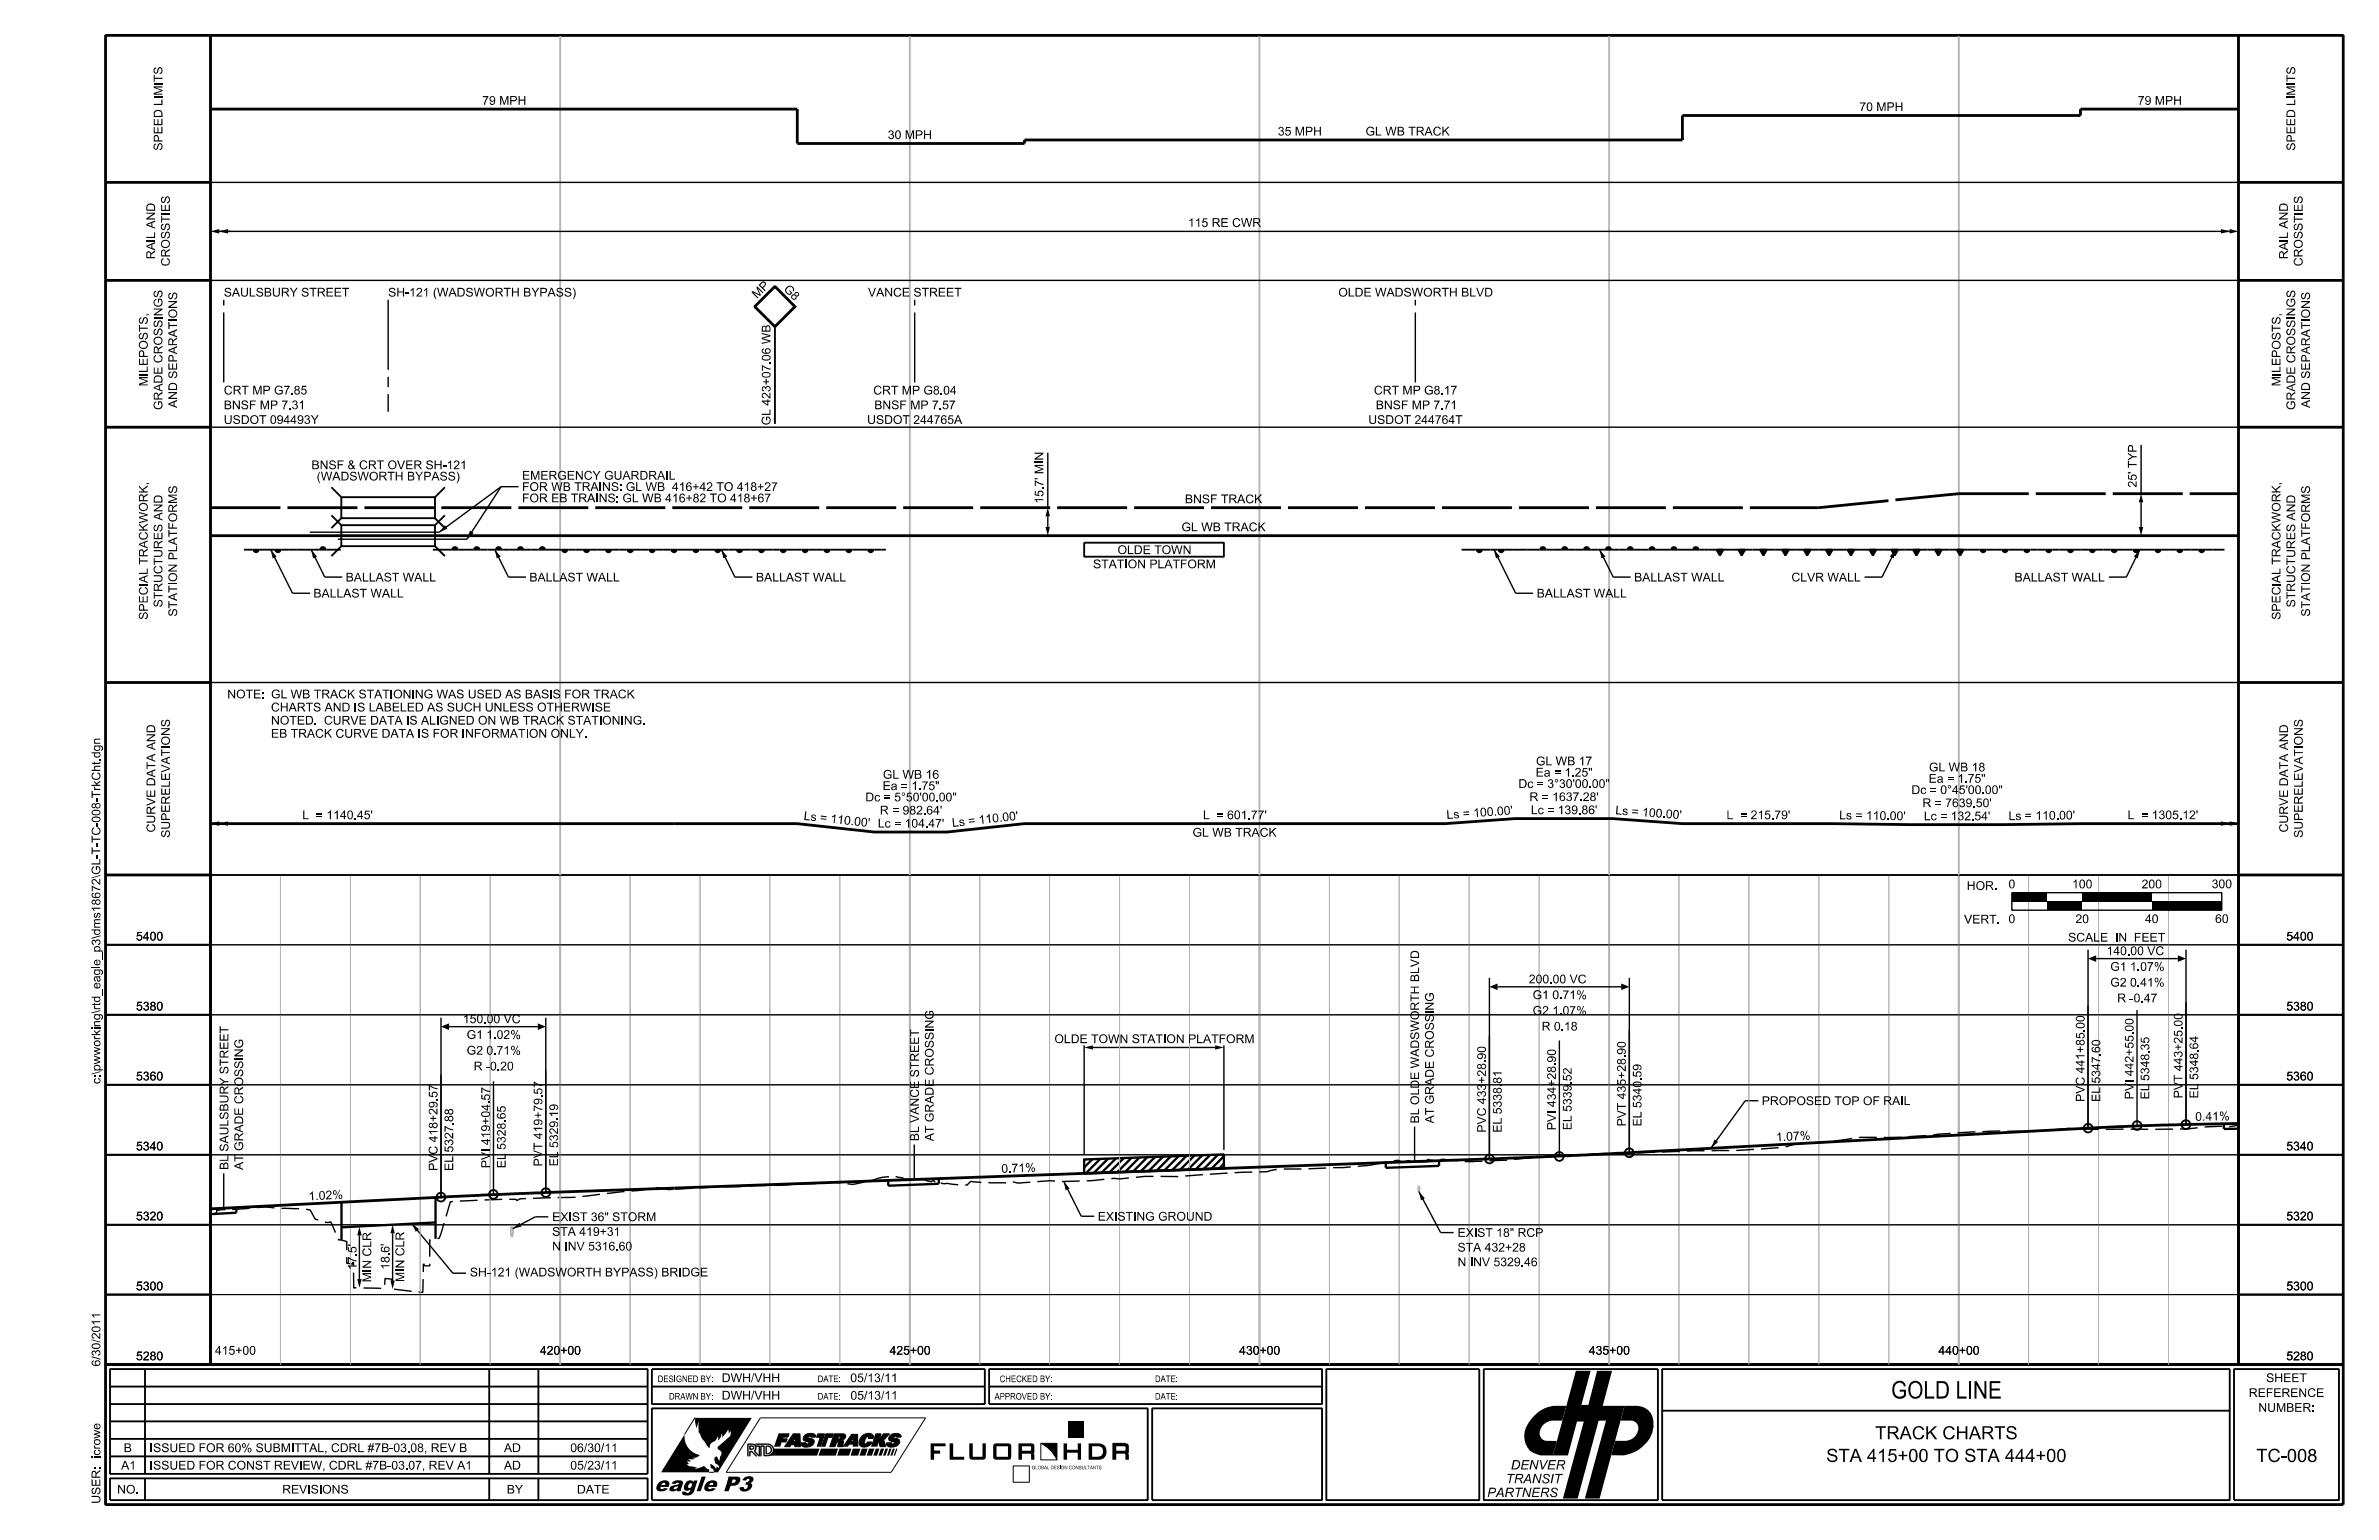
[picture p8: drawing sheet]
<svg xmlns="http://www.w3.org/2000/svg" width="432mm" height="279mm" viewBox="0 0 432 279" stroke-linecap="round" stroke-linejoin="round" font-family="sans-serif">
<defs><g id="words">
<text font-size="3.2" x="343.2" y="253.7">GOLD LINE</text>
<text font-size="2.7" x="118.7" y="270.6">eagle P3</text>
<g font-size="2.4">
<text x="340.4" y="261.1">TRACK CHARTS</text>
<text x="331.5" y="265.2">STA 415+00 TO STA 444+00</text>
<text x="409.5" y="265.2">TC-008</text>
</g>
<g font-size="1.7">
<text x="273.3" y="269.1">TRANSIT</text>
<text x="274.2" y="266.6">DENVER</text>
<text x="269.9" y="271.6">PARTNERS</text>
</g>
<g font-size="1.6">
<text x="29.5" y="17.4" transform="rotate(-90 29.5 17.4)">MI</text>
<text x="29.5" y="14.9" transform="rotate(-90 29.5 14.9)">TS</text>
<text x="416.6" y="17.4" transform="rotate(-90 416.6 17.4)">MI</text>
<text x="416.6" y="14.9" transform="rotate(-90 416.6 14.9)">TS</text>
<text x="87.5" y="19">79 MPH</text>
<text x="337.5" y="20.2">70 MPH</text>
<text x="388" y="19">79 MPH</text>
<text x="29.5" y="27.3" transform="rotate(-90 29.5 27.3)">SPEED LI</text>
<text x="161.1" y="25.2">30 MPH</text>
<text x="231.9" y="24.6">35 MPH</text>
<text x="247.8" y="24.6">GL WB TRACK</text>
<text x="416.6" y="27.3" transform="rotate(-90 416.6 27.3)">SPEED LI</text>
<text x="30.8" y="38.5" transform="rotate(-90 30.8 38.5)">ES</text>
<text x="215.6" y="41.2">115 RE CWR</text>
<text x="417.9" y="38.5" transform="rotate(-90 417.9 38.5)">ES</text>
<text x="28.1" y="47" transform="rotate(-90 28.1 47)">RAI</text>
<text x="28.1" y="43.3" transform="rotate(-90 28.1 43.3)">LAND</text>
<text x="415.3" y="47" transform="rotate(-90 415.3 47)">RAI</text>
<text x="415.3" y="43.3" transform="rotate(-90 415.3 43.3)">LAND</text>
<text x="30.8" y="48.3" transform="rotate(-90 30.8 48.3)">CROSSTI</text>
<text x="40.6" y="53.8">SAULSBURY STREET</text>
<text x="70.4" y="53.8">SH-121 (WADSWORTH BYPASS)</text>
<text x="142.1" y="52.6" transform="rotate(45 142.1 52.6)">G 8</text>
<text x="157.5" y="53.8">VANCE STREET</text>
<text x="242.9" y="53.8">OLDE WADSWORTH BLVD</text>
<text x="417.9" y="48.3" transform="rotate(-90 417.9 48.3)">CROSSTI</text>
<text x="29.5" y="57.4" transform="rotate(-90 29.5 57.4)">NGS</text>
<text x="32.2" y="57.8" transform="rotate(-90 32.2 57.8)">ONS</text>
<text x="137.4" y="54.3" transform="rotate(-45 137.4 54.3)">M P</text>
<text x="416.6" y="57.4" transform="rotate(-90 416.6 57.4)">NGS</text>
<text x="419.3" y="57.8" transform="rotate(-90 419.3 57.8)">ONS</text>
<text x="139.8" y="65.5" transform="rotate(-90 139.8 65.5)">0</text>
<text x="26.8" y="70.1" transform="rotate(-90 26.8 70.1)">MIEPOSTS,</text>
<text x="26.8" y="67.6" transform="rotate(-90 26.8 67.6)">L</text>
<text x="40.6" y="71.6">CRT MP G7.85</text>
<text x="158.5" y="71.6">CRT MP G8.04</text>
<text x="249.4" y="71.6">CRT MP G8.17</text>
<text x="413.9" y="70.1" transform="rotate(-90 413.9 70.1)">MIEPOSTS,</text>
<text x="413.9" y="67.6" transform="rotate(-90 413.9 67.6)">L</text>
<text x="29.5" y="74.4" transform="rotate(-90 29.5 74.4)">GRADE CROSSI</text>
<text x="32.2" y="74" transform="rotate(-90 32.2 74)">AND SEPARATI</text>
<text x="40.6" y="76.9">USDOT 094493Y</text>
<text x="40.6" y="74.2">BNSF MP 7.31</text>
<text x="139.8" y="77.2" transform="rotate(-90 139.8 77.2)">GL423+07.6W B</text>
<text x="157.4" y="76.9">USDOT 244765A</text>
<text x="158.7" y="74.2">BNSF MP 7.57</text>
<text x="248.4" y="76.9">USDOT 244764T</text>
<text x="249.7" y="74.2">BNSF MP 7.71</text>
<text x="416.6" y="74.4" transform="rotate(-90 416.6 74.4)">GRADE CROSSI</text>
<text x="419.3" y="74" transform="rotate(-90 419.3 74)">AND SEPARATI</text>
<text x="189.4" y="83.6" transform="rotate(-90 189.4 83.6)">N</text>
<text x="56.5" y="85.1">BNSF &amp; CRT OVER SH-121</text>
<text x="57.5" y="87.2">(WADSWORTH BYPASS)</text>
<text x="94.7" y="89.1">FOR WB TRAINS: GL WB</text>
<text x="94.7" y="87">EMERGENCY GUARDRAIL</text>
<text x="122.8" y="89.1">416+42 TO 418+27</text>
<text x="189.4" y="88.3" transform="rotate(-90 189.4 88.3)">7</text>
<text x="387.8" y="88.4" transform="rotate(-90 387.8 88.4)">25’TYP</text>
<text x="94.7" y="91.1">FOR EB TRAINS: GL WB 416+82 TO 418+67</text>
<text x="215.1" y="91.3">BNSF TRACK</text>
<text x="202.8" y="100.5">OLDE TOWN</text>
<text x="214.5" y="96.4">GL WB TRACK</text>
<text x="26.8" y="105.8" transform="rotate(-90 26.8 105.8)">ALTRACKW ORK,</text>
<text x="32.2" y="105.6" transform="rotate(-90 32.2 105.6)">ON PLATFORMS</text>
<text x="62.7" y="105.5">BALLAST WALL</text>
<text x="96.1" y="105.5">BALLAST WALL</text>
<text x="137.2" y="105.5">BALLAST WALL</text>
<text x="198.4" y="103.1">STATION PLATFORM</text>
<text x="296.6" y="105.5">BALLAST WALL</text>
<text x="325.2" y="105.5">CLVR WALL</text>
<text x="365.6" y="105.5">BALLAST WALL</text>
<text x="413.9" y="105.8" transform="rotate(-90 413.9 105.8)">ALTRACKW ORK,</text>
<text x="419.3" y="105.6" transform="rotate(-90 419.3 105.6)">ON PLATFORMS</text>
<text x="26.8" y="112.4" transform="rotate(-90 26.8 112.4)">SPECI</text>
<text x="29.5" y="110.2" transform="rotate(-90 29.5 110.2)">STRUCTURES AND</text>
<text x="32.2" y="111.9" transform="rotate(-90 32.2 111.9)">STATI</text>
<text x="56.9" y="108.4">BALLAST WALL</text>
<text x="278.9" y="108.4">BALLAST WALL</text>
<text x="413.9" y="112.4" transform="rotate(-90 413.9 112.4)">SPECI</text>
<text x="416.6" y="110.2" transform="rotate(-90 416.6 110.2)">STRUCTURES AND</text>
<text x="419.3" y="111.9" transform="rotate(-90 419.3 111.9)">STATI</text>
<text x="41.3" y="126.7">NOTE:GL WB TRACK STATIONING WAS USED AS BASIS FOR TRACK</text>
<text x="49.2" y="131.5">NOTED.</text>
<text x="49.2" y="129.1">CHARTS AND IS LABELED AS SUCH UNLESS OTHERWISE</text>
<text x="58.7" y="131.5">CURVE DATA IS ALIGNED ON WB TRACK STATIONING.</text>
<text x="30.8" y="135.3" transform="rotate(-90 30.8 135.3)">ONS</text>
<text x="49.2" y="133.8">EB TRACK CURVE DATA IS FOR INFORMATION ONLY.</text>
<text x="418" y="135.3" transform="rotate(-90 418 135.3)">ONS</text>
<text x="18.2" y="142.7" transform="rotate(-90 18.2 142.7)">k</text>
<text x="18.2" y="138.2" transform="rotate(-90 18.2 138.2)">.gn</text>
<text x="160.2" y="143.3">Ea = 1.75&quot;</text>
<text x="160.2" y="141.3">GL WB 16</text>
<text x="278.7" y="140.9">Ea = 1.25&quot;</text>
<text x="278.8" y="138.8">GL WB 17</text>
<text x="350.1" y="142">Ea = 1.75&quot;</text>
<text x="350.1" y="140">GL WB 18</text>
<text x="18.2" y="149.3" transform="rotate(-90 18.2 149.3)">008-</text>
<text x="18.2" y="144.8" transform="rotate(-90 18.2 144.8)">TrChtd</text>
<text x="54.9" y="148.6">L</text>
<text x="57.7" y="148.6">= 1140.45’</text>
<text x="145.8" y="148.7" transform="rotate(6 145.8 148.7)">Ls = 1</text>
<text x="151.9" y="149.4" transform="rotate(6 151.9 149.4)">1</text>
<text x="153.1" y="149.5" transform="rotate(6 153.1 149.5)">0 .0</text>
<text x="156.2" y="149.9" transform="rotate(6 156.2 149.9)">0 ’</text>
<text x="159.7" y="147.8">R = 982.64’</text>
<text x="178.9" y="149.4" transform="rotate(-6 178.9 149.4)">1</text>
<text x="180.2" y="149.2" transform="rotate(-6 180.2 149.2)">0 .0</text>
<text x="183.2" y="148.9" transform="rotate(-6 183.2 148.9)">0 ’</text>
<text x="218.3" y="148.6">L</text>
<text x="221.2" y="148.6">= 601.77’</text>
<text x="262.6" y="148.6" transform="rotate(-4 262.6 148.6)">Ls = 1</text>
<text x="268.7" y="148.2" transform="rotate(-4 268.7 148.2)">0</text>
<text x="269.9" y="148.1" transform="rotate(-4 269.9 148.1)">0 .0</text>
<text x="273" y="147.9" transform="rotate(-4 273 147.9)">0 ’</text>
<text x="277.6" y="145.3">R = 1637.28’</text>
<text x="277.9" y="147.7">Lc = 139.86’</text>
<text x="293.2" y="147.7" transform="rotate(4 293.2 147.7)">Ls = 1</text>
<text x="299.2" y="148.2" transform="rotate(4 299.2 148.2)">0</text>
<text x="300.5" y="148.3" transform="rotate(4 300.5 148.3)">0 .0</text>
<text x="303.5" y="148.5" transform="rotate(4 303.5 148.5)">0 ’</text>
<text x="313.4" y="148.6">L</text>
<text x="316.2" y="148.6">= 215.79’</text>
<text x="333.8" y="148.6" transform="rotate(1 333.8 148.6)">L s =</text>
<text x="339.1" y="148.7" transform="rotate(1 339.1 148.7)">1 1 0 .0 0 ’</text>
<text x="348.9" y="146.4">R = 7639.50’</text>
<text x="349.2" y="148.8">Lc = 132.54’</text>
<text x="364.6" y="148.8" transform="rotate(-1 364.6 148.8)">L s =</text>
<text x="369.9" y="148.7" transform="rotate(-1 369.9 148.7)">1 1 0 .0 0 ’</text>
<text x="386.2" y="148.6">L</text>
<text x="389" y="148.6">= 1305.12’</text>
<text x="18.2" y="155" transform="rotate(-90 18.2 155)">T-</text>
<text x="18.2" y="152.9" transform="rotate(-90 18.2 152.9)">TC-</text>
<text x="28.2" y="151" transform="rotate(-90 28.2 151)">CURVE DATA AND</text>
<text x="30.8" y="152" transform="rotate(-90 30.8 152)">SUPERELEVATI</text>
<text x="159.3" y="150.2">Lc = 104.47’</text>
<text x="172.9" y="150" transform="rotate(-6 172.9 150)">Ls = 1</text>
<text x="216.4" y="151.8">GL WB TRACK</text>
<text x="415.3" y="151" transform="rotate(-90 415.3 151)">CURVE DATA AND</text>
<text x="418" y="152" transform="rotate(-90 418 152)">SUPERELEVATI</text>
<text x="18.2" y="158.7" transform="rotate(-90 18.2 158.7)">GL-</text>
<text x="357" y="161.5">HOR. 0</text>
<text x="376.1" y="161.2">100</text>
<text x="388.7" y="161.2">200</text>
<text x="401.4" y="161.1">300</text>
<text x="356.5" y="167.6">VERT. 0</text>
<text x="376.7" y="167.5">20</text>
<text x="389.3" y="167.5">40</text>
<text x="402" y="167.5">60</text>
<text x="18.2" y="169.7" transform="rotate(-90 18.2 169.7)">d</text>
<text x="24.7" y="170.6">5400</text>
<text x="375.4" y="170.8">SCALE</text>
<text x="382.3" y="173.3">140.00 VC</text>
<text x="384" y="170.8">IN</text>
<text x="387.6" y="170.8">FEET</text>
<text x="415" y="170.6">5400</text>
<text x="18.2" y="175.2" transform="rotate(-90 18.2 175.2)">e</text>
<text x="277.5" y="178.4">200.00 VC</text>
<text x="383" y="176.1">G1 1.07%</text>
<text x="383" y="179">G2 0.41%</text>
<text x="18.2" y="183.3" transform="rotate(-90 18.2 183.3)">rd</text>
<text x="24.7" y="183.3">5380</text>
<text x="84" y="185.6">150.00 VC</text>
<text x="260.3" y="184" transform="rotate(-90 260.3 184)">I</text>
<text x="278.2" y="181.3">G1 0.71%</text>
<text x="278.2" y="184.1">G2 1.07%</text>
<text x="384.3" y="181.8">R -0.47</text>
<text x="415" y="183.3">5380</text>
<text x="18.2" y="187.9" transform="rotate(-90 18.2 187.9)">kn</text>
<text x="44.1" y="191.8" transform="rotate(-90 44.1 191.8)">NG</text>
<text x="84.7" y="188.5">G1 1.02%</text>
<text x="84.7" y="191.3">G2 0.71%</text>
<text x="169.5" y="186.6" transform="rotate(-90 169.5 186.6)">NG</text>
<text x="191.4" y="189.3">OLDE TOWN STATION PLATFORM</text>
<text x="279.8" y="187">R 0.18</text>
<text x="295.1" y="191.4" transform="rotate(-90 295.1 191.4)">9</text>
<text x="378.4" y="186.7" transform="rotate(-90 378.4 186.7)">0</text>
<text x="381.2" y="191" transform="rotate(-90 381.2 191)">6</text>
<text x="387.2" y="187.2" transform="rotate(-90 387.2 187.2)">0</text>
<text x="390.1" y="190.6" transform="rotate(-90 390.1 190.6)">3</text>
<text x="396.1" y="186.3" transform="rotate(-90 396.1 186.3)">0</text>
<text x="399" y="190.4" transform="rotate(-90 399 190.4)">6</text>
<text x="18.2" y="196.7" transform="rotate(-90 18.2 196.7)">c:p</text>
<text x="18.2" y="195" transform="rotate(-90 18.2 195)">\wworig\t_eagl_p3\ms18672\</text>
<text x="24.7" y="196">5360</text>
<text x="86" y="194.2">R -0.20</text>
<text x="269.7" y="192.3" transform="rotate(-90 269.7 192.3)">9</text>
<text x="272.6" y="196.6" transform="rotate(-90 272.6 196.6)">8</text>
<text x="282.4" y="192.8" transform="rotate(-90 282.4 192.8)">9</text>
<text x="285.3" y="196.2" transform="rotate(-90 285.3 196.2)">5</text>
<text x="297.9" y="195.5" transform="rotate(-90 297.9 195.5)">5</text>
<text x="381.2" y="196.6" transform="rotate(-90 381.2 196.6)">5347.0</text>
<text x="387.2" y="196.5" transform="rotate(-90 387.2 196.5)">I442+55.0</text>
<text x="390.1" y="196.1" transform="rotate(-90 390.1 196.1)">5348.5</text>
<text x="415" y="196">5360</text>
<text x="79.4" y="199.2" transform="rotate(-90 79.4 199.2)">5</text>
<text x="82.3" y="203.6" transform="rotate(-90 82.3 203.6)">8</text>
<text x="88.9" y="199.7" transform="rotate(-90 88.9 199.7)">5</text>
<text x="91.8" y="203.1" transform="rotate(-90 91.8 203.1)">6</text>
<text x="98.4" y="198.6" transform="rotate(-90 98.4 198.6)">5</text>
<text x="101.3" y="202.7" transform="rotate(-90 101.3 202.7)">1</text>
<text x="257.6" y="203.8" transform="rotate(-90 257.6 203.8)">BLOLDE W ADSW ORTH BLVD</text>
<text x="260.3" y="203.8" transform="rotate(-90 260.3 203.8)">AT GRADE CROSS</text>
<text x="319.8" y="200.5">PROPOSED TOP OF RAIL</text>
<text x="378.4" y="199.9" transform="rotate(-90 378.4 199.9)">PVC 441+85.0</text>
<text x="381.2" y="199.9" transform="rotate(-90 381.2 199.9)">EL</text>
<text x="387.2" y="199.4" transform="rotate(-90 387.2 199.4)">PV</text>
<text x="390.1" y="199.4" transform="rotate(-90 390.1 199.4)">EL</text>
<text x="396.1" y="199.3" transform="rotate(-90 396.1 199.3)">PVT 443+25.0</text>
<text x="398.4" y="203.4" transform="rotate(-1 398.4 203.4)">0 .4 1 %</text>
<text x="399" y="199.3" transform="rotate(-90 399 199.3)">EL5348.4</text>
<text x="24.7" y="208.7">5340</text>
<text x="41.5" y="208.9" transform="rotate(-90 41.5 208.9)">SAULSBURY STREET</text>
<text x="44.1" y="208.8" transform="rotate(-90 44.1 208.8)">GRADE CROSSI</text>
<text x="79.4" y="209.5" transform="rotate(-90 79.4 209.5)">C 418+29.7</text>
<text x="82.3" y="209.1" transform="rotate(-90 82.3 209.1)">5327.8</text>
<text x="166.8" y="207" transform="rotate(-90 166.8 207)">BLVANCE STREET</text>
<text x="169.5" y="207" transform="rotate(-90 169.5 207)">AT GRADE CROSSI</text>
<text x="269.7" y="205.5" transform="rotate(-90 269.7 205.5)">PVC 433+28.0</text>
<text x="272.6" y="205.5" transform="rotate(-90 272.6 205.5)">EL5338.1</text>
<text x="282.4" y="205.1" transform="rotate(-90 282.4 205.1)">PVI434+28.0</text>
<text x="285.3" y="205.1" transform="rotate(-90 285.3 205.1)">EL5339</text>
<text x="295.1" y="204.4" transform="rotate(-90 295.1 204.4)">PVT 435+28.0</text>
<text x="297.9" y="204.4" transform="rotate(-90 297.9 204.4)">EL5340.9</text>
<text x="322.4" y="207.1" transform="rotate(-3 322.4 207.1)">1 .0</text>
<text x="325.5" y="206.9" transform="rotate(-3 325.5 206.9)">7 %</text>
<text x="415" y="208.7">5340</text>
<text x="41.5" y="212.3" transform="rotate(-90 41.5 212.3)">BL</text>
<text x="44.1" y="212.3" transform="rotate(-90 44.1 212.3)">AT</text>
<text x="79.4" y="212.4" transform="rotate(-90 79.4 212.4)">PV</text>
<text x="82.3" y="212.4" transform="rotate(-90 82.3 212.4)">EL</text>
<text x="88.9" y="212" transform="rotate(-90 88.9 212)">PVI419+04.7</text>
<text x="91.8" y="212" transform="rotate(-90 91.8 212)">EL5328.5</text>
<text x="98.4" y="211.6" transform="rotate(-90 98.4 211.6)">PVT 419+79.7</text>
<text x="101.3" y="211.6" transform="rotate(-90 101.3 211.6)">EL5329.9</text>
<text x="181.8" y="212.8" transform="rotate(-2 181.8 212.8)">0 .7 1 %</text>
<text x="24.7" y="221.4">5320</text>
<text x="56" y="217.8" transform="rotate(-3 56 217.8)">1 .0</text>
<text x="59.1" y="217.6" transform="rotate(-3 59.1 217.6)">2 %</text>
<text x="100.2" y="221.5">EXIST 36&quot; STORM</text>
<text x="199.2" y="221.5">EXISTING GROUND</text>
<text x="415" y="221.4">5320</text>
<text x="64.7" y="227.3" transform="rotate(-90 64.7 227.3)">5</text>
<text x="100.2" y="226.9">N INV 5316.60</text>
<text x="100.2" y="224.2">STA 419+31</text>
<text x="264.5" y="227.1">STA 432+28</text>
<text x="264.5" y="224.4">EXIST 18&quot; RCP</text>
<text x="67.4" y="232.6" transform="rotate(-90 67.4 232.6)">MI</text>
<text x="67.4" y="230.2" transform="rotate(-90 67.4 230.2)">N CLR</text>
<text x="70.7" y="230.4" transform="rotate(-90 70.7 230.4)">18.’</text>
<text x="73.4" y="232.6" transform="rotate(-90 73.4 232.6)">MI</text>
<text x="73.4" y="230.1" transform="rotate(-90 73.4 230.1)">N CLR</text>
<text x="85.3" y="231.6">SH-121 (WADSWORTH BYPASS) BRIDGE</text>
<text x="264.5" y="229.7">N INV 5329.46</text>
<text x="24.7" y="234.1">5300</text>
<text x="415" y="234.1">5300</text>
<text x="18.2" y="243" transform="rotate(-90 18.2 243)">2</text>
<text x="39" y="245.8">415+00</text>
<text x="98" y="245.8">420+00</text>
<text x="161.5" y="245.8">425+00</text>
<text x="224.9" y="245.8">430+00</text>
<text x="288.4" y="245.8">435+00</text>
<text x="351.8" y="245.8">440+00</text>
<text x="18.2" y="247.9" transform="rotate(-90 18.2 247.9)">6/0/011</text>
<text x="18.2" y="246.1" transform="rotate(-90 18.2 246.1)">3</text>
<text x="24.7" y="246.8">5280</text>
<text x="131" y="250.8">DWH/VHH</text>
<text x="154.3" y="250.8">05/13/11</text>
<text x="411.3" y="250.8">SHEET</text>
<text x="415" y="246.8">5280</text>
<text x="131" y="253.9">DWH/VHH</text>
<text x="154.4" y="253.9">05/13/11</text>
<text x="408.2" y="253.5">REFERENCE</text>
<text x="409.9" y="256.2">NUMBER:</text>
<text x="22.5" y="263.4">B</text>
<text x="27.2" y="263.4">ISSUED FOR 60% SUBMITTAL, CDRL #7B-03.08, REV B</text>
<text x="91.5" y="263.4">AD</text>
<text x="103.5" y="263.4">06/30/11</text>
<text x="18.2" y="264.1" transform="rotate(-90 18.2 264.1)">cowe</text>
<text x="22" y="266.6">A1</text>
<text x="27.2" y="266.6">ISSUED FOR CONST REVIEW, CDRL #7B-03.07, REV A1</text>
<text x="91.5" y="266.6">AD</text>
<text x="103.5" y="266.6">05/23/11</text>
<text x="18.2" y="272.8" transform="rotate(-90 18.2 272.8)">USER: ir</text>
<text x="21.3" y="271">NO.</text>
<text x="51.2" y="271">REVISIONS</text>
<text x="92" y="271">BY</text>
<text x="104.7" y="271">DATE</text>
</g>
<g font-size="1.2">
<text x="119.4" y="250.8">DESIGNED BY:</text>
<text x="148.4" y="250.8">DATE:</text>
<text x="181.5" y="250.8">CHECKED BY:</text>
<text x="209.6" y="250.8">DATE:</text>
<text x="121.4" y="253.9">DRAWN BY:</text>
<text x="148.4" y="253.9">DATE:</text>
<text x="180.5" y="253.9">APPROVED BY:</text>
<text x="209.6" y="253.9">DATE:</text>
</g>
<text font-size=".6" x="187.3" y="266.6">GLOBAL DESIGN CONSULTANTS</text>
</g></defs>
<g fill="none" stroke="#000" stroke-width=".34">
<path d="M140.7 59.3v17.6M44.3 99.7h17.5M60.1 93.5l1.8 1.8M60.1 88.4l1.8 1.8M61.9 99.1l-1.8 1.8M61.9 94l-1.8 1.8M61.9 95.3h17.1v3.8h-17.1zM61.9 90.2h17.1v3.8h-17.1zM78.6 99.7h82.2M79 99.1l1.8 1.8M79 94l1.8 1.8M80.8 93.5l-1.8 1.8"/>
<path d="M80.8 88.4l-1.8 1.8M196.8 98.5h25.3v2.5h-25.3zM265.3 99.7h138.5M312.8 99.7l-.6 1.1-.7-1.1M316.8 99.7l-.7 1.1-.6-1.1M320.7 99.7l-.6 1.1-.7-1.1M324.7 99.7l-.6 1.1-.7-1.1M328.6 99.7l-.6 1.1-.6-1.1M332.6 99.7l-.6 1.1-.6-1.1M336.6 99.7l-.6 1.1-.7-1.1M340.6 99.7l-.7 1.1-.6-1.1M344.5 99.7l-.6 1.1-.6-1.1"/>
<path d="M348.5 99.7l-.7 1.1-.6-1.1M352.5 99.7l-.7 1.1-.6-1.1M356.4 99.7l-.6 1.1-.7-1.1M19.2 158.8h19M406.3 158.8h19M19.2 171.4h19M406.3 171.4h19M19.2 184.1h19M19.2 196.8h19M406.3 184.1h19M406.3 196.8h19M19.2 209.5h19"/>
<path d="M406.3 209.5h19M19.2 222.2h19M19.2 234.9h19M406.3 222.2h19M406.3 234.9h19M19.2 247.6h19M20 248.4h97.5v19h-97.5zM20 251.6h97.5M20 254.7h97.5M20 257.9h97.5M26.3 248.4v19M88.8 248.4v19"/>
<path d="M97.7 248.4v19M118.3 248.4h60.5v6.3h-60.5zM118.3 255.5h90v16.7h-90zM118.3 251.6h60.5M179.5 248.4h60.5v6.3h-60.5zM179.5 251.6h60.5M209.1 255.5h30.9v16.7h-30.9zM240.7 248.4h27.8v23.8h-27.8zM269.3 248.4h31.6v23.8h-31.6zM287 255.1h1.3l-.8 2.6h-1.2zM290.9 255.1l-.7 2.6M301.7 255.9h103"/>
<path d="M301.7 248.4h103v23.8h-103zM405.5 248.4h19v23.8h-19zM406.3 247.6h19M20 268.2h97.5v4h-97.5zM20 261.1h97.5M20 264.2h97.5M26.3 268.2v4M88.8 268.2v4M97.7 268.2v4"/>
<circle cx="80" cy="217.2" r=".79"/>
<circle cx="89.6" cy="216.7" r=".79"/>
<circle cx="99.1" cy="216.4" r=".8"/>
<circle cx="270.3" cy="210.3" r=".8"/>
<circle cx="283" cy="209.8" r=".79"/>
<circle cx="295.7" cy="209.1" r=".79"/>
<circle cx="379" cy="204.7" r=".79"/>
<circle cx="387.9" cy="204.2" r=".8"/>
<circle cx="396.8" cy="204" r=".79"/>
</g>
<g fill="none" stroke="#000" stroke-width=".51">
<path d="M19.2 6.4h406.1v241.2h-406.1zM38.2 6.4v241.2h368.1v-241.2M38.2 19.8h106.5v6.2h41.2v-.6h119.5v-4.4h72.2v-1.2h28.7M19.2 33.1h19M406.3 33.1h19M19.2 50.9h19M140.7 52l3.6 3.6-3.6 3.7-3.7-3.7zM406.3 50.9h19M19.2 77.5h19M406.3 77.5h19M38.2 97.2h368.1M38.2 92.1h12.7"/>
<path d="M52.2 92.1h12.7M66.1 92.1h12.7M80.1 92.1h12.7M94.1 92.1h12.7M108.1 92.1h12.7M122 92.1h12.7M136 92.1h12.7M150 92.1h12.7M163.9 92.1h12.7M177.9 92.1h12.7M191.9 92.1h12.7M205.8 92.1h12.7"/>
<path d="M219.8 92.1h12.7M233.8 92.1h12.7M247.8 92.1h12.7M261.7 92.1h12.7M275.7 92.1h12.7M289.7 92.1h12.7M303.6 92.1h12.7M342.8 90.8l-12.7 1.3h-12.5M368.2 89.6h-12.7l-11.5 1.1M369.5 89.6h12.7M383.5 89.6h12.7M397.4 89.6h8.9"/>
<path d="M19.2 123.8h19M406.3 123.8h19M19.2 158.8h19M38.2 149.4h106.5l14 1.6h13.2l14-1.6h76.4l12.7-.9h17.7l12.7 .9h27.4l13.9 .2 59.6-.2M406.3 158.8h19M406.3 203.8l-14 .3-12.9 .5-85.3 4.6-15.8 .8-184 6.5-56.1 2.8M19.2 247.6h406.1v25.4h-406.1z"/>
</g>
<g fill="#000">
<path d="M38.2 42l1.6-.4v.8zM39.8 42l1.6-.4v.8zM403.1 41.6l1.6 .4-1.6 .4zM404.7 41.6l1.6 .4-1.6 .4zM80.8 95.3l.4 .6-1.5 .7zM85.3 96.3l.7 .4-1.2 1.1zM190.2 92.1l.4 1.6h-.8zM189.8 95.6h.8l-.4 1.6zM311.5 99.7h1.3l-.6 1.1zM315.5 99.7h1.3l-.7 1.1zM319.4 99.7h1.3l-.6 1.1zM323.4 99.7h1.3l-.6 1.1z"/>
<path d="M327.4 99.7h1.2l-.6 1.1zM331.4 99.7h1.2l-.6 1.1zM335.3 99.7h1.3l-.6 1.1zM339.3 99.7h1.3l-.7 1.1zM343.3 99.7h1.2l-.6 1.1zM347.2 99.7h1.3l-.7 1.1zM351.2 99.7h1.3l-.7 1.1zM355.1 99.7h1.3l-.6 1.1zM388.6 89.6l.4 1.6h-.8zM388.2 95.6h.8l-.4 1.6zM49.1 99.7l1.1 1.3-.7 .3zM56.5 99.7l1 1.3-.7 .3z"/>
<path d="M89.8 99.7l1.1 1.3-.7 .3zM131 99.7l1 1.3-.7 .3zM271.2 99.7l1 1.3-.7 .3zM290.3 99.7l1.1 1.3-.7 .3zM344.1 99.7l-.4 1.6-.7-.3zM388.4 99.7l-.4 1.6-.7-.3zM38.2 149.4l1.6-.4v.8zM39.8 149.4l1.6-.4v.8zM403.1 149l1.6 .4-1.6 .4zM404.7 149l1.6 .4-1.6 .4zM270.3 179l1.5-.6v1.2zM294.3 178.4l1.4 .6-1.4 .6z"/>
<path d="M365.2 162h6.3v1.5h-6.3zM371.5 163.5h6.4v1.6h-6.4zM379 173.9l1.5-.6v1.2zM377.9 162h12.7v1.5h-12.7zM395.3 173.3l1.5 .6-1.5 .6zM390.6 163.5h12.7v1.6h-12.7zM80 186.3l1.5-.6v1.2zM97.6 185.7l1.5 .6-1.5 .6zM196.8 190l1.6-.3v.7zM220.6 189.7l1.5 .3-1.5 .4zM193.1 214.3l1 1.3-.7 .4zM257.5 216.2l1.1 1.2-.7 .4z"/>
<path d="M311.2 206.7l.7 .5-1.3 1zM65.2 222.6l.5 1.6h-.9zM64.8 232.1h.9l-.5 1.5zM71.3 222.2l.3 1.6h-.7zM70.9 232.3h.7l-.3 1.6zM74.8 222l1.3 1-.6 .5zM93.1 222.9l1.2-1.1 .4 .7zM193.9 257.8h2.9v3h-2.9zM149 262.8h3.1l-.4 1.3h-3.1zM152.4 262.8h2.2l-.5 1.3h-2.2zM154.8 262.8h1.4l-.4 1.3h-1.4zM156.4 262.8h1.1l-.4 1.3h-1.1z"/>
<path d="M157.7 262.8h1l-.4 1.3h-1zM159 262.8h.6l-.4 1.3h-.7zM159.9 262.8h.6l-.5 1.3h-.5zM160.7 262.8h.5l-.5 1.3h-.4zM161.4 262.8h.4l-.4 1.3h-.4zM162.1 262.8h.3l-.4 1.3h-.4zM162.7 262.8h.2l-.4 1.3h-.3z"/>
<path d="M248.2 23.2a.72 .72 0 0 1 1.2 .3h-.2a.62 .62 0 0 0-.8-.2 .62 .62 0 0 0-.2 .9 .62 .62 0 0 0 .8 .2l.2-.1v-.3h-.4v-.2h.6v.6a.86 .86 0 0 1-1.2 0 .86 .86 0 0 1 0-1.2z" fill-rule="evenodd"/>
<path d="M260.4 23.2a.67 .67 0 0 1 1.1 .3h-.2a.53 .53 0 0 0-.7-.3 .53 .53 0 0 0-.2 .8 .48 .48 0 0 0 .4 .4 .48 .48 0 0 0 .5-.4l.2 .1a.78 .78 0 0 1-1.1 .3 .78 .78 0 0 1 0-1.2z" fill-rule="evenodd"/>
<path d="M138.4 75.7l.3-.1v.2a.59 .59 0 0 0-.2 .9 .59 .59 0 0 0 .9 .1 .65 .65 0 0 0 .1-1h-.3v.5h-.2v-.7h.6a.82 .82 0 0 1 .1 1.1 .82 .82 0 0 1-1.1 .2 .82 .82 0 0 1-.2-1.2z" fill-rule="evenodd"/>
<path d="M45.9 99.7h1.2a.63 .63 0 0 1-.6 .7 .63 .63 0 0 1-.6-.7z" fill-rule="evenodd"/>
<path d="M49.8 99.7h1.3a.63 .63 0 0 1-.7 .7 .63 .63 0 0 1-.6-.7z" fill-rule="evenodd"/>
<path d="M58.2 99.3a.62 .62 0 0 1 .7-.2 .62 .62 0 0 1 .3 .6h-1.2z" fill-rule="evenodd"/>
<path d="M59.9 83.6a.6 .6 0 0 1 1 .4h-.2a.35 .35 0 0 0-.3-.3 .35 .35 0 0 0-.4 .4l.4 .1a.51 .51 0 0 1 .6 .6 .51 .51 0 0 1-.8 .3l-.4-.2-.1-.3h.2a.41 .41 0 0 0 .5 .4 .41 .41 0 0 0 .3-.4l-.2-.2a.53 .53 0 0 1-.5-.1 .53 .53 0 0 1-.1-.6z" fill-rule="evenodd"/>
<path d="M63.5 83.6l-.1 .3 .1 .3a.51 .51 0 0 0-.2 .8 .51 .51 0 0 0 .8-.1l.3 .3 .1-.2-.3-.2 .2-.4h-.2l-.1 .2-.3-.4a.38 .38 0 0 0 .3-.5 .38 .38 0 0 0-.6-.1zM63.6 83.9a.21 .21 0 0 1 .4 0 .21 .21 0 0 1-.4 0zM63.5 84.4l.1-.1 .4 .5a.31 .31 0 0 1-.5 .1 .31 .31 0 0 1 0-.5z" fill-rule="evenodd"/>
<path d="M65.5 83.7a.68 .68 0 0 1 1.1 .3h-.1a.53 .53 0 0 0-.8-.3 .53 .53 0 0 0-.2 .8 .48 .48 0 0 0 .5 .5 .48 .48 0 0 0 .5-.4h.2a.78 .78 0 0 1-1.2 .4 .78 .78 0 0 1 0-1.3z" fill-rule="evenodd"/>
<path d="M70.4 84.3a.85 .85 0 0 0 1.7 0 .85 .85 0 0 0-1.7 0zM70.8 83.9a.58 .58 0 0 1 .8 .1 .58 .58 0 0 1-.1 .8 .58 .58 0 0 1-.8-.1v-.5z" fill-rule="evenodd"/>
<path d="M77.5 83.6a.62 .62 0 0 1 1.1 .4h-.2a.35 .35 0 0 0-.4-.3 .35 .35 0 0 0-.4 .4l.4 .1a.51 .51 0 0 1 .6 .6 .51 .51 0 0 1-.8 .3l-.4-.3-.1-.2h.2a.41 .41 0 0 0 .5 .4 .41 .41 0 0 0 .4-.4l-.3-.2a.51 .51 0 0 1-.6-.2 .51 .51 0 0 1 0-.6z" fill-rule="evenodd"/>
<path d="M82.1 99.3a.64 .64 0 0 1 .7-.2 .64 .64 0 0 1 .4 .6h-1.2z" fill-rule="evenodd"/>
<path d="M86.1 99.3a.64 .64 0 0 1 .7-.2 .64 .64 0 0 1 .4 .6h-1.3z" fill-rule="evenodd"/>
<path d="M90.1 99.3a.64 .64 0 0 1 .7-.2 .64 .64 0 0 1 .4 .6h-1.3z" fill-rule="evenodd"/>
<path d="M94 99.3a.64 .64 0 0 1 .7-.2 .64 .64 0 0 1 .4 .6h-1.3z" fill-rule="evenodd"/>
<path d="M96.2 88.3a.8 .8 0 0 0 1.6 0 .8 .8 0 0 0-1.6 0zM96.6 87.8a.59 .59 0 0 1 .8 .1 .59 .59 0 0 1-.1 .8 .59 .59 0 0 1-.8-.1l-.1-.3z" fill-rule="evenodd"/>
<path d="M98 99.3a.62 .62 0 0 1 .7-.2 .62 .62 0 0 1 .4 .6h-1.3z" fill-rule="evenodd"/>
<path d="M101.9 99.7h1.3a.63 .63 0 0 1-.7 .7 .63 .63 0 0 1-.6-.7z" fill-rule="evenodd"/>
<path d="M105.8 99.7h1.3a.63 .63 0 0 1-.6 .7 .63 .63 0 0 1-.7-.7z" fill-rule="evenodd"/>
<path d="M111.1 87.7a.6 .6 0 0 1 .6-.2 .6 .6 0 0 1 .5 .4h-.2a.36 .36 0 0 0-.4-.3 .36 .36 0 0 0-.3 .4 1.03 1.03 0 0 1 1 .7 .66 .66 0 0 1-.7 .4 .66 .66 0 0 1-.6-.5l.2-.1a.42 .42 0 0 0 .4 .5 .42 .42 0 0 0 .4-.5l-.2-.1a.54 .54 0 0 1-.7-.7z" fill-rule="evenodd"/>
<path d="M109.8 99.7h1.3a.63 .63 0 0 1-.6 .7 .63 .63 0 0 1-.7-.7z" fill-rule="evenodd"/>
<path d="M113.9 87.7a.72 .72 0 0 1 1.2 .2l-.1 .1a.62 .62 0 0 0-.9-.2 .62 .62 0 0 0-.2 .8 .62 .62 0 0 0 .9 .3l.2-.1v-.3h-.5v-.2h.7v.6a.86 .86 0 0 1-1.2 0 .86 .86 0 0 1-.1-1.2z" fill-rule="evenodd"/>
<path d="M113.8 99.7h1.2a.63 .63 0 0 1-.6 .7 .63 .63 0 0 1-.6-.7z" fill-rule="evenodd"/>
<path d="M117.7 99.7h1.3a.63 .63 0 0 1-.6 .7 .63 .63 0 0 1-.7-.7z" fill-rule="evenodd"/>
<path d="M122.7 87.5l-.7 1v.2h.7v.4h.2v-.4h.2v-.2h-.2v-1zM122.7 87.8v.7h-.5z" fill-rule="evenodd"/>
<path d="M121.7 99.7h1.3a.63 .63 0 0 1-.7 .7 .63 .63 0 0 1-.6-.7z" fill-rule="evenodd"/>
<path d="M125.7 99.7h1.2a.63 .63 0 0 1-.6 .7 .63 .63 0 0 1-.6-.7z" fill-rule="evenodd"/>
<path d="M129.6 99.7h1.3a.63 .63 0 0 1-.6 .7 .63 .63 0 0 1-.7-.7z" fill-rule="evenodd"/>
<path d="M131.5 88.3a.8 .8 0 0 0 1.6 0 .8 .8 0 0 0-1.6 0zM131.9 87.8a.58 .58 0 0 1 .8 .1 .58 .58 0 0 1-.1 .8 .58 .58 0 0 1-.8-.1l-.1-.5z" fill-rule="evenodd"/>
<path d="M133.6 99.7h1.3a.63 .63 0 0 1-.7 .7 .63 .63 0 0 1-.6-.7z" fill-rule="evenodd"/>
<path d="M137.6 99.7h1.3a.63 .63 0 0 1-.7 .7 .63 .63 0 0 1-.6-.7z" fill-rule="evenodd"/>
<path d="M141.5 99.7h1.3a.63 .63 0 0 1-.6 .7 .63 .63 0 0 1-.7-.7z" fill-rule="evenodd"/>
<path d="M145.5 99.7h1.3a.63 .63 0 0 1-.7 .7 .63 .63 0 0 1-.6-.7z" fill-rule="evenodd"/>
<path d="M149.5 99.7h1.2a.63 .63 0 0 1-.6 .7 .63 .63 0 0 1-.6-.7z" fill-rule="evenodd"/>
<path d="M153.4 99.7h1.3a.63 .63 0 0 1-.6 .7 .63 .63 0 0 1-.7-.7z" fill-rule="evenodd"/>
<path d="M157.4 99.7h1.3a.63 .63 0 0 1-.7 .7 .63 .63 0 0 1-.6-.7z" fill-rule="evenodd"/>
<path d="M187.8 89.1h.2v.6l.4 .1a.53 .53 0 0 1 .3-.8 .53 .53 0 0 1 .7 .4 .53 .53 0 0 1-.5 .7v-.2a.33 .33 0 0 0 .2-.5 .33 .33 0 0 0-.5-.1 .33 .33 0 0 0 .1 .5l-.1 .2-.8-.1z" fill-rule="evenodd"/>
<path d="M187.8 90.6h1.6v.1h-1.3l.3 .4h-.2z" fill-rule="evenodd"/>
<path d="M187.8 84.3h1.6v.3h-1.3l1.3 .4v.2l-1.4 .5h1.4v.2h-1.6v-.4l1.4-.4-1.4-.5z" fill-rule="evenodd"/>
<path d="M214.8 95a.71 .71 0 0 1 1.2 .2l-.2 .1a.62 .62 0 0 0-.8-.2 .62 .62 0 0 0-.2 .8 .62 .62 0 0 0 .8 .3l.2-.1v-.3h-.4v-.2h.6v.6a.86 .86 0 0 1-1.2 0 .86 .86 0 0 1 0-1.2z" fill-rule="evenodd"/>
<path d="M227 95a.69 .69 0 0 1 1.1 .2l-.2 .1a.55 .55 0 0 0-.8-.2 .55 .55 0 0 0-.1 .8 .47 .47 0 0 0 .5 .3 .47 .47 0 0 0 .5-.4l.1 .1a.73 .73 0 0 1-.9 .5 .73 .73 0 0 1-.4-1z" fill-rule="evenodd"/>
<path d="M267.9 99.7h1.2a.63 .63 0 0 1-.6 .7 .63 .63 0 0 1-.6-.7z" fill-rule="evenodd"/>
<path d="M271.9 99.7h1.2a.63 .63 0 0 1-.6 .7 .63 .63 0 0 1-.6-.7z" fill-rule="evenodd"/>
<path d="M279.6 99.3a.64 .64 0 0 1 .7-.2 .64 .64 0 0 1 .4 .6h-1.3z" fill-rule="evenodd"/>
<path d="M283.6 99.3a.61 .61 0 0 1 .7-.2 .61 .61 0 0 1 .3 .6h-1.2z" fill-rule="evenodd"/>
<path d="M287.5 99.3a.64 .64 0 0 1 .7-.2 .64 .64 0 0 1 .4 .6h-1.3z" fill-rule="evenodd"/>
<path d="M291.5 99.3a.62 .62 0 0 1 .7-.2 .62 .62 0 0 1 .4 .6h-1.3z" fill-rule="evenodd"/>
<path d="M295.5 99.3a.64 .64 0 0 1 .7-.2 .64 .64 0 0 1 .3 .6h-1.2z" fill-rule="evenodd"/>
<path d="M299.4 99.3a.64 .64 0 0 1 .7-.2 .64 .64 0 0 1 .4 .6h-1.3z" fill-rule="evenodd"/>
<path d="M303.4 99.3a.64 .64 0 0 1 .7-.2 .64 .64 0 0 1 .4 .6h-1.3z" fill-rule="evenodd"/>
<path d="M307.3 99.3a.64 .64 0 0 1 .7-.2 .64 .64 0 0 1 .4 .6h-1.2z" fill-rule="evenodd"/>
<path d="M359.3 99.7h1.3a.63 .63 0 0 1-.7 .7 .63 .63 0 0 1-.6-.7z" fill-rule="evenodd"/>
<path d="M363.3 99.7h1.3a.63 .63 0 0 1-.7 .7 .63 .63 0 0 1-.6-.7z" fill-rule="evenodd"/>
<path d="M367.2 99.7h1.3a.63 .63 0 0 1-.6 .7 .63 .63 0 0 1-.7-.7z" fill-rule="evenodd"/>
<path d="M371.2 99.7h1.3a.63 .63 0 0 1-.6 .7 .63 .63 0 0 1-.7-.7z" fill-rule="evenodd"/>
<path d="M375.2 99.7h1.2a.63 .63 0 0 1-.6 .7 .63 .63 0 0 1-.6-.7z" fill-rule="evenodd"/>
<path d="M379.1 99.7h1.3a.63 .63 0 0 1-.6 .7 .63 .63 0 0 1-.7-.7z" fill-rule="evenodd"/>
<path d="M383.1 99.7h1.3a.63 .63 0 0 1-.6 .7 .63 .63 0 0 1-.7-.7z" fill-rule="evenodd"/>
<path d="M387.1 99.7h1.2a.63 .63 0 0 1-.6 .7 .63 .63 0 0 1-.6-.7z" fill-rule="evenodd"/>
<path d="M391.1 99.7h1.2a.63 .63 0 0 1-.6 .7 .63 .63 0 0 1-.6-.7z" fill-rule="evenodd"/>
<path d="M395 99.7h1.3a.63 .63 0 0 1-.7 .7 .63 .63 0 0 1-.6-.7z" fill-rule="evenodd"/>
<path d="M399 99.7h1.3a.63 .63 0 0 1-.7 .7 .63 .63 0 0 1-.6-.7z" fill-rule="evenodd"/>
<path d="M64.1 106.9a.59 .59 0 0 1 1 .4h-.2a.36 .36 0 0 0-.4-.4 .36 .36 0 0 0-.3 .5 1.03 1.03 0 0 1 1 .6 .66 .66 0 0 1-.7 .4 .66 .66 0 0 1-.6-.5h.2a.41 .41 0 0 0 .4 .4 .41 .41 0 0 0 .4-.5h-.1a.67 .67 0 0 1-.8-.7z" fill-rule="evenodd"/>
<path d="M286.1 106.9a.61 .61 0 0 1 1 .4h-.2a.34 .34 0 0 0-.4-.4 .34 .34 0 0 0-.3 .5h.1a.59 .59 0 0 1 .7 .2 .59 .59 0 0 1 .1 .6 .65 .65 0 0 1-.7 .2 .65 .65 0 0 1-.5-.5h.2a.41 .41 0 0 0 .4 .4 .41 .41 0 0 0 .4-.5h-.1a.59 .59 0 0 1-.8-.8z" fill-rule="evenodd"/>
<path d="M157.2 143.8v1.6h.6a.79 .79 0 0 0 .8-.8 .79 .79 0 0 0-.8-.8zM157.4 144a.65 .65 0 0 1 .9 .6 .65 .65 0 0 1-.9 .6z" fill-rule="evenodd"/>
<path d="M158.9 144.4l.6-.2 .2 .4h-.1l-.1-.2a.4 .4 0 0 0-.5 .4 .4 .4 0 0 0 .5 .4l.1-.2h.2a.57 .57 0 0 1-.9 .3 .57 .57 0 0 1 0-.9z" fill-rule="evenodd"/>
<path d="M160.5 144.3h1.1v.2h-1.1z" fill-rule="evenodd"/>
<path d="M160.5 144.7h1.1v.3h-1.1z" fill-rule="evenodd"/>
<path d="M162.6 143.8h.8v.2h-.7v.4a.53 .53 0 0 1 .7 .3 .53 .53 0 0 1-.3 .7 .53 .53 0 0 1-.7-.4h.2a.34 .34 0 0 0 .5 .2 .34 .34 0 0 0 .1-.5 .34 .34 0 0 0-.5-.1h-.3z" fill-rule="evenodd"/>
<path d="M163.7 144.1a.3 .3 0 0 0 .6 0 .3 .3 0 0 0-.6 0zM163.8 144.1a.2 .2 0 0 1 .4 0 .2 .2 0 0 1-.4 0z" fill-rule="evenodd"/>
<path d="M164.7 143.8h.8v.2h-.6l-.1 .4a.53 .53 0 0 1 .7 .3 .53 .53 0 0 1-.3 .7 .53 .53 0 0 1-.7-.4h.2a.34 .34 0 0 0 .5 .2 .34 .34 0 0 0 .1-.5 .34 .34 0 0 0-.4-.1h-.4z" fill-rule="evenodd"/>
<path d="M166 143.9a.97 .97 0 0 0 .3 1.5 .89 .89 0 0 0 .5-.8 .89 .89 0 0 0-.5-.8zM166.1 144.1l.2-.1a.83 .83 0 0 1 0 1.3 .9 .9 0 0 1-.2-1.2z" fill-rule="evenodd"/>
<path d="M167 143.8h.2l-.1 .6h-.1z" fill-rule="evenodd"/>
<path d="M167.6 143.9a.97 .97 0 0 0 .3 1.5 .89 .89 0 0 0 .6-.8 .89 .89 0 0 0-.6-.8zM167.7 144.1l.2-.1a.83 .83 0 0 1 0 1.3 .9 .9 0 0 1-.2-1.2z" fill-rule="evenodd"/>
<path d="M168.9 143.9a1.08 1.08 0 0 0 .1 1.5 .86 .86 0 0 0 .7-.6 .86 .86 0 0 0-.2-.9l-.3-.1zM168.9 144.1l.3-.1a.83 .83 0 0 1 0 1.3 .9 .9 0 0 1-.3-1.2z" fill-rule="evenodd"/>
<path d="M170 145.2h.2v.2h-.2z" fill-rule="evenodd"/>
<path d="M170.7 143.9a1.19 1.19 0 0 0 .1 1.5 .78 .78 0 0 0 .7-.4 .78 .78 0 0 0-.1-.9l-.3-.3zM170.8 144.1l.3-.1a1.14 1.14 0 0 1 0 1.2l-.1 .1a.9 .9 0 0 1-.2-1.2z" fill-rule="evenodd"/>
<path d="M171.9 143.9a.97 .97 0 0 0 .3 1.5 .89 .89 0 0 0 .6-.8 .89 .89 0 0 0-.6-.8zM172 144.1l.4-.1a.96 .96 0 0 1-.2 1.3 .9 .9 0 0 1-.2-1.2z" fill-rule="evenodd"/>
<path d="M173 143.8h.2l-.1 .6h-.1z" fill-rule="evenodd"/>
<path d="M173.3 143.8h.2v.6h-.1z" fill-rule="evenodd"/>
<path d="M275.8 141.4v1.5h.6a.79 .79 0 0 0 .7-.8 .79 .79 0 0 0-.8-.7zM276 141.6a.65 .65 0 0 1 .9 .6 .65 .65 0 0 1-.9 .6z" fill-rule="evenodd"/>
<path d="M277.4 141.9l.6-.1 .3 .3-.2 .1-.1-.2a.39 .39 0 0 0-.5 .4 .39 .39 0 0 0 .5 .3l.1-.2 .2 .1a.57 .57 0 0 1-.9 .2 .57 .57 0 0 1 0-.9z" fill-rule="evenodd"/>
<path d="M279 141.9h1.1v.1h-1.1z" fill-rule="evenodd"/>
<path d="M279 142.3h1.1v.2h-1.1z" fill-rule="evenodd"/>
<path d="M281.1 141.5a.43 .43 0 0 1 .7 0 .43 .43 0 0 1-.1 .6 .5 .5 0 0 1 0 .9 .5 .5 0 0 1-.7-.5h.1a.32 .32 0 0 0 .4 .3 .32 .32 0 0 0 .2-.4 .32 .32 0 0 0-.4-.2v-.2a.26 .26 0 0 0 .4-.2 .26 .26 0 0 0-.3-.3 .26 .26 0 0 0-.2 .3h-.2z" fill-rule="evenodd"/>
<path d="M282.2 141.7a.3 .3 0 0 0 .6 0 .3 .3 0 0 0-.6 0zM282.3 141.6a.2 .2 0 0 1 .4 0 .2 .2 0 0 1-.4 0z" fill-rule="evenodd"/>
<path d="M283.2 141.5a.43 .43 0 0 1 .7 0 .43 .43 0 0 1-.1 .6 .5 .5 0 0 1 0 .9 .5 .5 0 0 1-.7-.5h.1a.32 .32 0 0 0 .4 .3 .32 .32 0 0 0 .3-.4 .32 .32 0 0 0-.5-.2l.1-.2a.26 .26 0 0 0 .3-.2 .26 .26 0 0 0-.3-.3 .26 .26 0 0 0-.2 .3h-.2z" fill-rule="evenodd"/>
<path d="M284.4 141.6a1.01 1.01 0 0 0 .4 1.4 .89 .89 0 0 0 .5-.8 .89 .89 0 0 0-.5-.8zM284.6 141.6l.2-.1a.79 .79 0 0 1 0 1.3 .86 .86 0 0 1-.2-1.2z" fill-rule="evenodd"/>
<path d="M285.5 141.4h.2v.5h-.1z" fill-rule="evenodd"/>
<path d="M286.1 141.6a1.01 1.01 0 0 0 .4 1.4 .89 .89 0 0 0 .5-.8 .89 .89 0 0 0-.5-.8zM286.2 141.6l.3-.1a.79 .79 0 0 1 0 1.3 .86 .86 0 0 1-.3-1.2z" fill-rule="evenodd"/>
<path d="M287.3 141.6a1.01 1.01 0 0 0 .4 1.4 .89 .89 0 0 0 .5-.8 .89 .89 0 0 0-.5-.8zM287.5 141.6l.2-.1a.79 .79 0 0 1 0 1.3 .86 .86 0 0 1-.2-1.2z" fill-rule="evenodd"/>
<path d="M288.5 142.7h.2v.2h-.2z" fill-rule="evenodd"/>
<path d="M289.1 141.6a1.31 1.31 0 0 0 .2 1.3 .77 .77 0 0 0 .8-.4 .77 .77 0 0 0-.1-.8 .47 .47 0 0 0-.4-.3 .47 .47 0 0 0-.5 .2zM289.3 141.6h.4a1.11 1.11 0 0 1 0 1.2h-.2a.86 .86 0 0 1-.2-1.2z" fill-rule="evenodd"/>
<path d="M290.4 141.6a1.31 1.31 0 0 0 .2 1.3 .77 .77 0 0 0 .7-.4 .77 .77 0 0 0-.1-.8 .47 .47 0 0 0-.4-.3 .47 .47 0 0 0-.4 .2zM290.5 141.6h.4a1.11 1.11 0 0 1 0 1.2h-.1a.86 .86 0 0 1-.3-1.2z" fill-rule="evenodd"/>
<path d="M291.5 141.4h.2v.5h-.2z" fill-rule="evenodd"/>
<path d="M291.9 141.4h.2l-.1 .5h-.1z" fill-rule="evenodd"/>
<path d="M347.1 142.5v1.6h.6a.8 .8 0 0 0 .7-.8 .8 .8 0 0 0-.7-.8zM347.3 142.7a.67 .67 0 0 1 .9 .3 .67 .67 0 0 1-.3 .9h-.6z" fill-rule="evenodd"/>
<path d="M348.9 142.9h.4l.3 .4h-.2l-.2-.2a.4 .4 0 0 0-.4 .4 .4 .4 0 0 0 .6 .3v-.1h.2a.56 .56 0 0 1-.8 .3 .56 .56 0 0 1 0-.9z" fill-rule="evenodd"/>
<path d="M350.4 142.9h1v.2h-1z" fill-rule="evenodd"/>
<path d="M350.4 143.4h1v.2h-1z" fill-rule="evenodd"/>
<path d="M352.5 142.6a1.11 1.11 0 0 0 .1 1.4 .78 .78 0 0 0 .7-.4 .78 .78 0 0 0-.1-.8l-.3-.3zM352.6 142.7l.2-.1a.83 .83 0 0 1 0 1.3 .89 .89 0 0 1-.2-1.2z" fill-rule="evenodd"/>
<path d="M353.6 142.8a.3 .3 0 0 0 .6 0 .3 .3 0 0 0-.6 0zM353.7 142.7a.18 .18 0 0 1 .3 0 .18 .18 0 0 1-.3 0z" fill-rule="evenodd"/>
<path d="M355 142.5l-.7 1.2h.7v.4h.2v-.4h.2v-.2h-.2v-1zM355 142.8v.7h-.5z" fill-rule="evenodd"/>
<path d="M355.8 142.5h.8v.2h-.6l-.1 .4a.53 .53 0 0 1 .7 .3 .53 .53 0 0 1-.4 .7 .53 .53 0 0 1-.6-.4l.2-.1a.34 .34 0 0 0 .5 .2 .34 .34 0 0 0 .1-.5 .34 .34 0 0 0-.5 0h-.3z" fill-rule="evenodd"/>
<path d="M356.9 142.5h.2l-.1 .6h-.1z" fill-rule="evenodd"/>
<path d="M357.5 142.6a1.11 1.11 0 0 0 .1 1.4 .78 .78 0 0 0 .7-.4 .78 .78 0 0 0-.1-.8l-.3-.3zM357.6 142.7l.2-.1a.83 .83 0 0 1 0 1.3 .89 .89 0 0 1-.2-1.2z" fill-rule="evenodd"/>
<path d="M358.7 142.6a1.11 1.11 0 0 0 .1 1.4 .78 .78 0 0 0 .7-.4 .78 .78 0 0 0 0-.8l-.3-.3zM358.8 142.7l.2-.1a.83 .83 0 0 1 0 1.3 .89 .89 0 0 1-.2-1.2z" fill-rule="evenodd"/>
<path d="M359.8 143.8h.3v.3h-.3z" fill-rule="evenodd"/>
<path d="M360.6 142.6a1.19 1.19 0 0 0 .1 1.4 .66 .66 0 0 0 .6-.2 .66 .66 0 0 0 .1-.7 .53 .53 0 0 0-.3-.5 .53 .53 0 0 0-.5 0zM360.6 142.7l.3-.1a.83 .83 0 0 1 0 1.3 .89 .89 0 0 1-.3-1.2z" fill-rule="evenodd"/>
<path d="M361.8 142.6a1.19 1.19 0 0 0 .1 1.4 .66 .66 0 0 0 .7-.2 .66 .66 0 0 0 0-.7 .53 .53 0 0 0-.2-.5 .53 .53 0 0 0-.6 0zM361.9 142.7l.2-.1a.83 .83 0 0 1 0 1.3 .89 .89 0 0 1-.2-1.2z" fill-rule="evenodd"/>
<path d="M362.8 142.5h.2v.6h-.1z" fill-rule="evenodd"/>
<path d="M363.2 142.5h.2v.6h-.1z" fill-rule="evenodd"/>
<path d="M287.4 179.6h.1l-.8 1.7h-.2z" fill-rule="evenodd"/>
<path d="M40.1 193.6h.2v.2a.35 .35 0 0 0-.3 .4 .35 .35 0 0 0 .4 .3 1.09 1.09 0 0 1 .6-1 .65 .65 0 0 1 .5 .7 .65 .65 0 0 1-.5 .6l-.1-.2a.41 .41 0 0 0 .4-.4 .41 .41 0 0 0-.4-.4l-.1 .2a.53 .53 0 0 1-.2 .6 .53 .53 0 0 1-.6 .1 .69 .69 0 0 1 .1-1.1z" fill-rule="evenodd"/>
<path d="M258.9 187.2a.78 .78 0 0 0 0 1.2 .78 .78 0 0 0 1.2-.2 .78 .78 0 0 0-.4-1.1h-.5zM259 187.4a.6 .6 0 0 1 .9 0 .6 .6 0 0 1-.1 .9 .6 .6 0 0 1-.8-.1 .6 .6 0 0 1 0-.8z" fill-rule="evenodd"/>
<path d="M258.8 198.9l.3-.1 .1 .2a.59 .59 0 0 0-.2 .9 .59 .59 0 0 0 .9-.1l.2-.4-.1-.3-.4-.1v.5h-.2v-.7h.6a.83 .83 0 0 1 .2 1.1 .83 .83 0 0 1-1.2 .2 .83 .83 0 0 1-.2-1.2z" fill-rule="evenodd"/>
<path d="M258.8 180.3l.3-.1 .1 .2a.62 .62 0 0 0-.2 .8 .62 .62 0 0 0 .8 .2 .62 .62 0 0 0 .2-.8l-.1-.2h-.3v.4h-.2v-.6h.6a.84 .84 0 0 1 .2 1.1 .84 .84 0 0 1-1.2 .2 .84 .84 0 0 1-.2-1.2z" fill-rule="evenodd"/>
<path d="M258.8 190.5l.3-.1 .1 .2a.53 .53 0 0 0-.3 .7 .53 .53 0 0 0 .7 .2 .48 .48 0 0 0 .5-.4 .48 .48 0 0 0-.4-.5l.1-.2a.73 .73 0 0 1 .4 .9 .73 .73 0 0 1-1 .4 .71 .71 0 0 1-.4-1.2z" fill-rule="evenodd"/>
<path d="M258.8 185.8l.3-.2v.2a.35 .35 0 0 0-.3 .4 .35 .35 0 0 0 .4 .3 1.03 1.03 0 0 1 .6-.9 .66 .66 0 0 1 .5 .6 .66 .66 0 0 1-.5 .6l-.1-.2a.41 .41 0 0 0 .4-.4 .41 .41 0 0 0-.4-.4l-.1 .3a.52 .52 0 0 1-.2 .5 .52 .52 0 0 1-.6 .1l-.2-.5z" fill-rule="evenodd"/>
<path d="M258.8 184.3l.3-.2v.2a.36 .36 0 0 0-.3 .4 .36 .36 0 0 0 .4 .3 1.03 1.03 0 0 1 .6-.9 .66 .66 0 0 1 .5 .6 .66 .66 0 0 1-.5 .6l-.1-.2a.41 .41 0 0 0 .4-.4 .41 .41 0 0 0-.4-.4l-.1 .3a.52 .52 0 0 1-.2 .5 .52 .52 0 0 1-.6 .1l-.2-.5z" fill-rule="evenodd"/>
<path d="M278.5 179.9a.75 .75 0 0 1 1.3 .2l-.3 .1a.6 .6 0 0 0-1 .1 .6 .6 0 0 0 .6 .8l.4-.2v-.2h-.4v-.3h.7v.6a.86 .86 0 0 1-1.3 .1 .86 .86 0 0 1 0-1.2z" fill-rule="evenodd"/>
<path d="M278.5 182.7a.75 .75 0 0 1 1.3 .3h-.3a.58 .58 0 0 0-.8-.2 .58 .58 0 0 0-.1 .9l.2 .2 .4 .1 .3-.2v-.3h-.4v-.2h.7v.6a.86 .86 0 0 1-1.3 .1 .86 .86 0 0 1 0-1.3z" fill-rule="evenodd"/>
<path d="M283.8 194a.85 .85 0 0 1 1.2 .5l.1 .1v-.8h.2v1.1l-.7-.5a.41 .41 0 0 0-.3-.4 .41 .41 0 0 0-.5 .3l.1 .3h.2v.2a.54 .54 0 0 1-.3-.8z" fill-rule="evenodd"/>
<path d="M286.2 182.9a.4 .4 0 0 0 .8 0 .4 .4 0 0 0-.8 0zM286.5 182.7a.25 .25 0 0 1 .2 .2 .25 .25 0 0 1-.3 .2z" fill-rule="evenodd"/>
<path d="M287.4 182.5h.1l-.8 1.7h-.2z" fill-rule="evenodd"/>
<path d="M377 195.6l.2-.1 .1 .2a.53 .53 0 0 0-.3 .7 .53 .53 0 0 0 .8 .2 .49 .49 0 0 0 .4-.4 .49 .49 0 0 0-.4-.5l.1-.3a.77 .77 0 0 1 .4 1.1 .77 .77 0 0 1-1.2 .3l-.3-.5v-.4z" fill-rule="evenodd"/>
<path d="M40 207.8l.3-.2v.2a.35 .35 0 0 0-.3 .4 .35 .35 0 0 0 .4 .3 1.09 1.09 0 0 1 .6-.9 .65 .65 0 0 1 .5 .6 .65 .65 0 0 1-.5 .6l-.1-.2a.41 .41 0 0 0 .4-.4 .41 .41 0 0 0-.4-.4l-.1 .3a.52 .52 0 0 1-.2 .5 .52 .52 0 0 1-.6 .1l-.2-.5z" fill-rule="evenodd"/>
<path d="M40.1 201.9l.2-.1v.2a.35 .35 0 0 0-.3 .4 .35 .35 0 0 0 .4 .3 1.09 1.09 0 0 1 .6-.9 .65 .65 0 0 1 .5 .6 .65 .65 0 0 1-.5 .7l-.1-.3a.41 .41 0 0 0 .4-.4 .41 .41 0 0 0-.4-.4l-.1 .3a.48 .48 0 0 1-.3 .6 .48 .48 0 0 1-.6-.2v-.4z" fill-rule="evenodd"/>
<path d="M61.6 215.9h.1l-.7 1.7h-.2z" fill-rule="evenodd"/>
<path d="M187.4 211h.1l-.8 1.7h-.2z" fill-rule="evenodd"/>
<path d="M327.9 205.1h.2l-.8 1.8h-.1z" fill-rule="evenodd"/>
<path d="M403 201.8a.39 .39 0 0 0 0 .6 .39 .39 0 0 0 .6-.1l-.1-.5-.3-.2zM403.2 201.8a.24 .24 0 0 1 .2 .3 .24 .24 0 0 1-.3 .2z" fill-rule="evenodd"/>
<path d="M404.1 201.6h.1l-.8 1.7h-.2z" fill-rule="evenodd"/>
<path d="M63.1 228.1l1.2 .5 .4 .1v.1l-.8-.1-.6-.4v.8h-.2z" fill-rule="evenodd"/>
<path d="M63.1 229.6h1.6v.2h-1.2l.2 .4h-.2z" fill-rule="evenodd"/>
<path d="M66 226.6l.3-.1v.2a.53 .53 0 0 0-.3 .7 .53 .53 0 0 0 .8 .2 .49 .49 0 0 0 .4-.4 .49 .49 0 0 0-.4-.5l.1-.3a.77 .77 0 0 1 .4 1.2 .77 .77 0 0 1-1.2 .2 .71 .71 0 0 1-.1-1.2z" fill-rule="evenodd"/>
<path d="M104.1 220a.6 .6 0 0 1 1 .4h-.2a.35 .35 0 0 0-.4-.3 .35 .35 0 0 0-.3 .4l.3 .1a.51 .51 0 0 1 .7 .6 .51 .51 0 0 1-.8 .4l-.4-.3-.1-.2 .2-.1a.41 .41 0 0 0 .4 .4 .41 .41 0 0 0 .4-.4l-.2-.1a.53 .53 0 0 1-.6-.2 .53 .53 0 0 1-.1-.6z" fill-rule="evenodd"/>
<path d="M111.4 220a.62 .62 0 0 1 1 .4h-.2a.34 .34 0 0 0-.4-.3 .34 .34 0 0 0-.3 .4l.4 .1a.51 .51 0 0 1 .6 .6 .51 .51 0 0 1-.8 .4l-.4-.3-.1-.2 .2-.1a.39 .39 0 0 0 .4 .4 .39 .39 0 0 0 .4-.5h-.2a.51 .51 0 0 1-.6-.2 .51 .51 0 0 1 0-.7z" fill-rule="evenodd"/>
<path d="M114.1 220.7a.8 .8 0 0 0 1.6 0 .8 .8 0 0 0-1.6 0zM114.4 220.3a.58 .58 0 0 1 .9 .1 .58 .58 0 0 1-.1 .8 .58 .58 0 0 1-.9-.1v-.5z" fill-rule="evenodd"/>
<path d="M268.4 222.9a.62 .62 0 0 1 1.1 .4h-.3a.35 .35 0 0 0-.3-.4 .35 .35 0 0 0-.4 .4 1.09 1.09 0 0 1 1 .6 .65 .65 0 0 1-.7 .5 .65 .65 0 0 1-.6-.5h.2a.41 .41 0 0 0 .5 .4 .41 .41 0 0 0 .3-.5l-.2-.1a.52 .52 0 0 1-.6-.1 .52 .52 0 0 1 0-.6z" fill-rule="evenodd"/>
<path d="M277.4 223a.66 .66 0 0 1 1.1 .3h-.2a.55 .55 0 0 0-.8-.2 .55 .55 0 0 0-.1 .8 .47 .47 0 0 0 .5 .4 .47 .47 0 0 0 .4-.5l.3 .1a.78 .78 0 0 1-1.2 .4 .78 .78 0 0 1 0-1.3z" fill-rule="evenodd"/>
<path d="M126.2 257.2h10.3l-6.2 9.9h-.7l-.2-.6-.4-.2-.1-.7 .6 .3 .5 .6v-.4l.5 .3a.91 .91 0 0 0-.7-.9l-.1-.6a.51 .51 0 0 1 .4-.7l.5 .9 .1-.9a.73 .73 0 0 0 .2-.8 .73 .73 0 0 0-.6-.5l-.1-.2 .2-.3 2.1-1.8 .1-1-.3 .4-.1-.6-1.2 1.4 .1-.3-.1-.4-.2 .7-.5 .5v-.7a2.14 2.14 0 0 1-1.3 1.2l-.3 .9-1.5-2-.2-.9-.1 .4-.1-2.3-.3 1.2-.3-.9z" fill-rule="evenodd"/>
<path d="M136.8 252.3h.1l-.4 1.7h-.2z" fill-rule="evenodd"/>
<path d="M136.8 249.1h.1l-.4 1.7h-.2z" fill-rule="evenodd"/>
<path d="M278.5 256.8a5.7 5.7 0 0 1 3.6-1.7h2.2l-.7 2.6a4.2 4.2 0 0 0-2.9 .4 1.87 1.87 0 0 0-.6 3.1l.5 .2h2l-.7 2.7-2.5-.1a3.4 3.4 0 0 1-2.6-4.6l.6-1.2z" fill-rule="evenodd"/>
<path d="M286 248.7h2.7l-1.7 6.4h1.3l1.6-6.4h2.7l-1.7 6.4h4l-4.6 16.8h-2.6l3.8-14.2h-1.3l-3.9 14.2h-2.6l3.8-14.2h-1.2l-1.7 6.4h-2.7z" fill-rule="evenodd"/>
<path d="M294.9 255.1h2.1a3.1 3.1 0 0 1 3.1 3.3 6.2 6.2 0 0 1-4.7 5.5l-.8 .2-2.1-.1 .7-2.6h1.9a2.26 2.26 0 0 0 2.1-3l-.3-.3-.7-.4h-2.1z" fill-rule="evenodd"/>
<path d="M124.2 260.2a3.4 3.4 0 0 0 2.8 3.8l-.6 .4-.7 .1 .6 .2-1.3 .1 .4 .3a.52 .52 0 0 1-.7-.1l.1 .4 .3 .2h-.5a.91 .91 0 0 0 1.1 .5l.8 .1-.5 .3 1.8-.5 .6 .5 .3 .1v.5h-8.7z" fill-rule="evenodd"/>
<path d="M140.4 262.8h8.4l-.5 1.3h-8.9a1.01 1.01 0 0 0 1-1.3z" fill-rule="evenodd"/>
<path d="M141.4 260.1h1.8l-.2 .6h-.8l-.1 .4h.8l-.2 .5h-.8l-.3 .9h-1z" fill-rule="evenodd"/>
<path d="M144 260.1l-1.6 2.4h1l.2-.4h.7v.4h1l-.1-2.4zM144.4 260.7v.8h-.5z" fill-rule="evenodd"/>
<path d="M146.1 260.4a1.47 1.47 0 0 1 1.9 .1v.2h-.9v-.1h-.2l-.2 .1 .1 .2a.92 .92 0 0 1 1 .8 1.46 1.46 0 0 1-2.3 .4l-.1-.3h.9l.2 .2 .3-.2a.47 .47 0 0 0-.6-.3 .51 .51 0 0 1-.5-.4 .51 .51 0 0 1 .3-.6z" fill-rule="evenodd"/>
<path d="M148.4 260.1h1.2l-.7 2.4h-.6l.6-1.7h-.7z" fill-rule="evenodd"/>
<path d="M149.9 260.1h1.3l-.2 .7h-.7l-.6 1.7h-.6z" fill-rule="evenodd"/>
<path d="M151.4 260.1l-.8 2.4h1l.3-.9 .2 .1v.8h.9l.1-1-.2-.2a.85 .85 0 0 0 .5-1l-.3-.2zM152.2 260.7h.2a.26 .26 0 0 1 0 .3 .26 .26 0 0 1-.4 .1z" fill-rule="evenodd"/>
<path d="M154.5 260.1l-1.6 2.4h1l.2-.4h.7v.4h1v-2.4zM154.9 260.7v.8h-.4z" fill-rule="evenodd"/>
<path d="M156.4 260.6a1.39 1.39 0 0 1 2.1-.1v.5h-.9a.26 .26 0 0 0-.2-.4 .26 .26 0 0 0-.3 .4l-.2 .6 .1 .3h.2l.2-.3h.9a1.39 1.39 0 0 1-2.3 .4v-.6z" fill-rule="evenodd"/>
<path d="M159 260.1h.9l-.3 .9 .8-.9h1l-1 1.2 .4 1.2h-1.1l-.2-1-.4 1h-.9z" fill-rule="evenodd"/>
<path d="M161.6 260.4a1.36 1.36 0 0 1 2 .1l-.1 .2h-.8a.19 .19 0 0 0-.3-.1 .19 .19 0 0 0-.1 .3 .95 .95 0 0 1 1 .8 1.5 1.5 0 0 1-2.4 .4v-.3h1v.1l.3 .1a.2 .2 0 0 0 .1-.2 .2 .2 0 0 0-.2-.2l-.2-.1a.59 .59 0 0 1-.6-.4 .59 .59 0 0 1 .3-.7z" fill-rule="evenodd"/>
<path d="M168.9 261.9h2.7v.5h-2.1v.8h1.1v.5h-1.1v1.1h-.6z" fill-rule="evenodd"/>
<path d="M172.4 261.9h.6v2.4h2v.5h-2.6z" fill-rule="evenodd"/>
<path d="M175.9 261.9h.7v2.4h1.7v-2.4h.6v2.5l-.2 .4h-2.1l-.5-.1-.2-.5z" fill-rule="evenodd"/>
<path d="M180.4 262l.5-.1h2l.5 .1 .2 .6-.1 1.8-.1 .3-.5 .1h-2l-.5-.1-.1-.5v-1.9zM180.9 262.4v1.9h2.1v-1.9z" fill-rule="evenodd"/>
<path d="M184.9 261.9v2.9h.6v-1.1l1.6 .1v1h.6v-.9l-.2-.2 .2-.2v-1.4l-.4-.2zM185.5 262.4h1.6v.8h-1.6z" fill-rule="evenodd"/>
<path d="M188.9 261.9h2.9v3l-.6-1.1-.8-.9z" fill-rule="evenodd"/>
<path d="M193 261.9h.7v1.1h1.9v-1.1h.6v2.9h-.6v-1.2h-1.9v1.2h-.7z" fill-rule="evenodd"/>
<path d="M197.6 261.9h1.7a1.49 1.49 0 0 1 1.6 1.5 1.49 1.49 0 0 1-1.8 1.4h-1.5zM198.2 262.4v1.9h.8a.97 .97 0 0 0 1.2-.8 .97 .97 0 0 0-.9-1.1z" fill-rule="evenodd"/>
<path d="M202 261.9v2.9h.6v-1.1l1.6 .1 .1 1h.6v-.9l-.2-.2 .2-.2v-1l-.1-.5-.5-.1zM202.6 262.4h1.6l.1 .7-.2 .1h-1.5z" fill-rule="evenodd"/>
</g>
<g fill="none" stroke="#000" stroke-width=".18">
<path d="M38.2 158.8h368.1M38.2 171.4h368.1M38.2 184.1h368.1M38.2 196.8h368.1M38.2 209.5h368.1M38.2 222.2h368.1M38.2 234.9h368.1M126.2 257.2l-2 3M138 257.2h30l-6.3 9.9h-29.9zM128.7 267.1h.9M141.9 261.6h.8l.2-.5h-.8l.1-.4h.8l.2-.6h-1.8l-.8 2.4M144 260.1h1.2l.1 2.4h-1v-.4h-.7l-.2 .4h-1z"/>
<path d="M144.4 260.7v.8h-.5zM146.1 260.4a1.47 1.47 0 0 1 1.9 .1v.2h-.9a.19 .19 0 0 0-.2-.1 .19 .19 0 0 0-.1 .3 .92 .92 0 0 1 1 .8 1.46 1.46 0 0 1-2.3 .4l-.1-.3h.9l.2 .2 .3-.2a.46 .46 0 0 0-.6-.3 .51 .51 0 0 1-.5-.4 .51 .51 0 0 1 .3-.6zM146.8 260.6h.1M148.3 262.5l.6-1.7h-.7l.2-.7h1.2l-.7 2.4M149.7 262.5l.6-1.7h.7l.2-.7h-1.3l-.8 2.4M151.4 260.1h1.5a.53 .53 0 0 1 .6 .6 .53 .53 0 0 1-.6 .5l.2 .3-.1 1h-.9v-.8l-.2-.1-.3 .9h-1zM152.2 260.7h.3a.3 .3 0 0 1-.1 .3 .3 .3 0 0 1-.4 .1zM154.9 260.7v.8h-.4zM156.9 261.8v-.1a1.17 1.17 0 0 1 .7-1v.3h.9a.89 .89 0 0 0-.4-.9 .89 .89 0 0 0-1.1 .1 1.66 1.66 0 0 0-1 2 1.46 1.46 0 0 0 2.3-.6h-.9l-.2 .3h-.2M156.9 261.8h.1M156.9 261.8v.1M156.9 261.9h.1"/>
<path d="M157 261.9h.1M159.1 262.5l.4-1 .2 1h1.1l-.4-1.2 1-1.2h-1l-.8 .9 .3-.9h-.9l-.8 2.4M161.6 260.4a1.39 1.39 0 0 1 2 .1l-.1 .2h-.8a.19 .19 0 0 0-.3-.1 .19 .19 0 0 0-.1 .3 .95 .95 0 0 1 1 .8 1.49 1.49 0 0 1-2.4 .4v-.3h1v.1l.3 .1a.2 .2 0 0 0 .1-.2 .2 .2 0 0 0-.2-.2l-.2-.1a.61 .61 0 0 1-.6-.4 .61 .61 0 0 1 .3-.7zM162.3 260.6h.1M183.9 266h2.9v2.9h-2.9zM188.9 261.9h2.9v3h-2.9zM188.9 261.9l1.5 1 .8 .9 .6 1.1M204.3 261.9h-2.3v2.9"/>
</g>
<g fill="none" stroke="#000" stroke-width=".25">
<path d="M38.2 33.1h368.1M38.2 50.9h368.1M39.8 42h364.9M40.6 54.4v1M40.6 56.7v12.7M70.4 54.4v12.7M166 54.4v1M166 56.7v12.7M256.9 54.4v1M256.9 56.7v12.7M38.2 77.5h368.1M70.4 68.4v1.8"/>
<path d="M70.4 71.5v3.2M49.1 99.7l4 7.9h3.2M56.5 99.7l2.4 5h3.2M89.8 99.7l2.5 5h3.2M90.9 88.3h3.2M90.9 88.3l-11.2 8.3h-23.5M90.9 88.3l-6.1 9.5h-23.5M131 99.7l2.4 5h3.2M189.8 97.2h.6M189.8 92.1h.6M190.2 82.1v10M190.2 93.7v1.9"/>
<path d="M271.2 99.7l3.9 7.9h3.2M290.3 99.7l2.5 5h3.2M344.1 99.7l-2.5 5h-3.2M388.2 89.6h.7M388.2 97.2h.7M388.4 99.7l-2.5 5h-3.1M388.6 80.7v8.9M388.6 91.2v4.4M38.2 123.8h368.1M38.2 158.8v-152.4h368.1v152.4M38.2 149.4h.6M39.8 149.4h.6"/>
<path d="M404.1 149.4h.6M405.7 149.4h.6M270.3 177.4v32.9M271.8 179h22.5M295.7 177.4v31.7M365.2 162h38.1v3.1h-38.1zM379 172.3v32.4M380.5 173.9h14.8M396.8 172.3v31.7M80 184.6v32.6M81.5 186.3h16.1M89.6 196.2v20.5"/>
<path d="M99.1 184.6v31.8M196.8 189.7v19.8M198.4 190h22.2M222.1 189.7v18.9M283 188.8v21M319.2 199.7h-2.4l-6.2 8.5M387.9 183.3v20.9M40.6 212.9v6.3M40.9 219.5l-1.6 .1v.3l-.3 .4-.8-.1M45.3 219.2l-3.2 .2M46.6 219.1l1.7-.1 1.5 .1M51.1 219.3h3.2"/>
<path d="M55.6 219.4l.7 .1 .9 1.7 .6 .1M82.2 218l-.5 .1-.7 2.6M86.7 217.8l-3.2 .1M91.2 217.6l-3.3 .1M95.5 217.5a2.12 2.12 0 0 0-1.7 .3l-.2-.2h-1.2M100 217.3l-3.3 .1M104.5 217.2l-3.3 .1M108.9 216.7l-3.2 .4M113.3 216.2l-3.1 .3M117.8 215.7l-3.2 .4M119.1 215.5l2.2 .3h.9M125.7 215.6l-3.2 .2"/>
<path d="M130.2 215.4l-3.2 .1M134.7 215.3h-3.3M139.1 215.1l-3.2 .1M143.6 214.9l-3.2 .2M148.1 214.7l-3.2 .1M152.5 214.6a5.1 5.1 0 0 0-2.9 .1h-.2M157 214.4l-2.1 .5-1.1-.1M161.4 213.5l-1.1 .1-2.1 .5M162.6 213.5l1.2 .2 .1 .4 .6-.2 .9 .1M165.9 207.6v6.4M166.7 214h1.2l.3 .2a1.12 1.12 0 0 0 1.2 0l.4 .2M170.7 214.6l3.2 .3"/>
<path d="M178.1 214.5l-1.3-.1a1.14 1.14 0 0 0-1.3 .6h-.3M179.4 214.6h3.2M183.8 214.4l.9 .2 2.3-.1M191.5 214.3l-1.1-.1-2.1 .2M193.1 214.3l3.2 6.4h2.3M196 214.3h-3.2M200.4 214l-3.2 .2M204.9 213.7l-1.6 .2h-1.6M209.4 213.4l-3.2 .2M210.6 213.4l3.3 .1M218.3 213.1l-3.2 .3M222.8 212.8l-3.2 .2"/>
<path d="M227.3 212.7l-3.2 .1M231.7 212.2l-1.7 .4h-1.4M233 212.1h3.2M240.7 211.9l-3.2 .2M245.2 211.7l-3.2 .1M251.7 210.7l-3.1 .7-2.1 .2M253 210.6a1.72 1.72 0 0 1 1.6 .3l1-.3h.4M256.8 204.4v6.3M257.5 216.2l4 7.4h2.3M260.1 210.5l-1-.1-.1 .3-1.7 .1M261.4 210.4l3.2 .2M269.1 210.7h-3.2"/>
<path d="M273.5 210.5l-3.2 .1M278 210l-3.2 .3M282.5 209.7l-3.2 .2M286.9 209.5l-3.2 .1M291.4 209.3l-3.2 .1M295.9 209.2l-3.2 .1M300.4 209.1l-3.2 .1M304.9 208.9l-3.2 .1M309.4 208.8h-3.2M313.9 208.7l-3.2 .1M318.3 208.5l-3.2 .2M322.8 208.2l-3.2 .3"/>
<path d="M327.2 207.5l-1.6 .1-1.5 .5M331.7 207.2l-3.2 .2M336.2 206.6l-3.2 .4M340.6 206.3l-3.2 .1M341.9 206.3h3.2M349.6 206l-3.2 .2M354 205.6l-3.1 .3M358.5 205.4l-3.2 .1M363 205.2l-3.2 .1M364.3 205.2l3.2 .1M372 205l-3.2 .3M376.4 204.8l-.8-.1-2.4 .2"/>
<path d="M377.7 204.8l3.2 .1M385.4 204.9h-3.2M386.7 204.9h3.2M394.4 204.9h-3.2M398.9 204.6l-2.1 .3-1.1-.1M403.4 204.4l-3.2 .1M406.3 204.2l-1.7 .2M59 221.7l.7 .1 .3-.1 .9 1.9M61.4 224.8l.1 .1 1.4 .3v1.6M62.9 228.1v1.1l1.1 .1v-.2l.2-.1v.6M64.2 230.9v2.7h.5M65.2 224.2v7.9"/>
<path d="M66 233.7l3.2 .1M71.2 232.9v-.8l-1.3-.1-.1 1.1M71.3 223.8v8.5M71.5 233.9l3.2 .4M74.8 222l7.4 9h2.4M76.8 232.1l-.1 2.4-.7-.1M78 229.3v.4h-1v-.3l-.2-.1v1.5M78.1 224.9l-.1 .1v3M80.6 221.9l-.9 2.7-.3 .1M99.5 220.8h-2.3l-4.1 2.1M136.1 264.2v-.9h.4l.8 .9M136.1 262.4h.4a.28 .28 0 0 1 .3 .2 .28 .28 0 0 1-.3 .3h-.4z"/>
<path d="M137.1 262h2.2a1.04 1.04 0 0 1 1.1 1 1.04 1.04 0 0 1-1.1 1.1h-.6v-1.7h-.6v1.8M137.1 262.4h.7v1.8M137.8 264.2l-.9-1a.68 .68 0 0 0 .3-.7 .68 .68 0 0 0-.7-.5h-.8v2.2M139.1 262.4a.72 .72 0 0 1 .9 .6 .72 .72 0 0 1-.9 .7z"/>
</g>
<path d="M38.2 6.4v152.4M101.7 6.4v241.2M165.1 6.4v241.2M228.6 6.4v241.2M292.1 6.4v241.2M355.5 6.4v241.2M257.5 215.2l.1 .5-.1 .5-.1-.5zM92.8 222.5h.1a2.66 2.66 0 0 1 0 1.9l-.2-1z" fill="none" stroke="#b4b4b4" stroke-width=".34"/>
<g fill="none" stroke="#b4b4b4" stroke-width=".18">
<path d="M50.9 158.8v88.8M63.6 158.8v88.8M76.3 158.8v88.8M89 158.8v88.8M114.4 158.8v88.8M127.1 158.8v88.8M139.7 158.8v88.8M152.4 158.8v88.8M177.8 158.8v88.8M190.5 158.8v88.8M203.2 158.8v88.8M215.9 158.8v88.8"/>
<path d="M241.3 158.8v88.8M254 158.8v88.8M266.7 158.8v88.8M279.4 158.8v88.8M304.7 158.8v88.8M317.4 158.8v88.8M330.1 158.8v88.8M342.8 158.8v88.8M368.2 158.8v88.8M380.9 158.8v88.8M393.6 158.8v88.8"/>
</g>
<g fill="none" stroke="#000" stroke-width=".42">
<path d="M42.9 219.1v.9l-4.7 .3M62 218.1v6.9M79.1 217.2v7.6M170.4 213.8v1l-9.2 .3v-.9M196.8 210.4l25.3-1v2.6l-25.3 .9zM197.8 209.4l-1 1M199.1 209.4l-2.3 2.4M200.5 209.4l-3.4 3.5M201.9 209.4l-3.5 3.5M203.3 209.4l-3.5 3.5M204.6 209.4l-3.4 3.5M206 209.4l-3.4 3.5"/>
<path d="M207.4 209.4l-3.5 3.5M208.7 209.4l-3.4 3.5M210.1 209.4l-3.4 3.5M211.5 209.4l-3.4 3.5M212.9 209.4l-3.5 3.5M214.2 209.4l-3.4 3.5M215.6 209.4l-3.4 3.5M217 209.4l-3.5 3.5M218.4 209.4l-3.5 3.5M219.7 209.4l-3.4 3.5M221.1 209.4l-3.4 3.5M222.1 211.1l-1.7 1.8"/>
<path d="M222.1 212.5l-.3 .4M222.1 209.8l-3.1 3.1M261.2 210.6v.9l-9.7 .4v-1M403.6 203.9v.9h2.7M79.1 221.8l-17.1 .9"/>
</g>
<use href="#words"/>
</svg>
